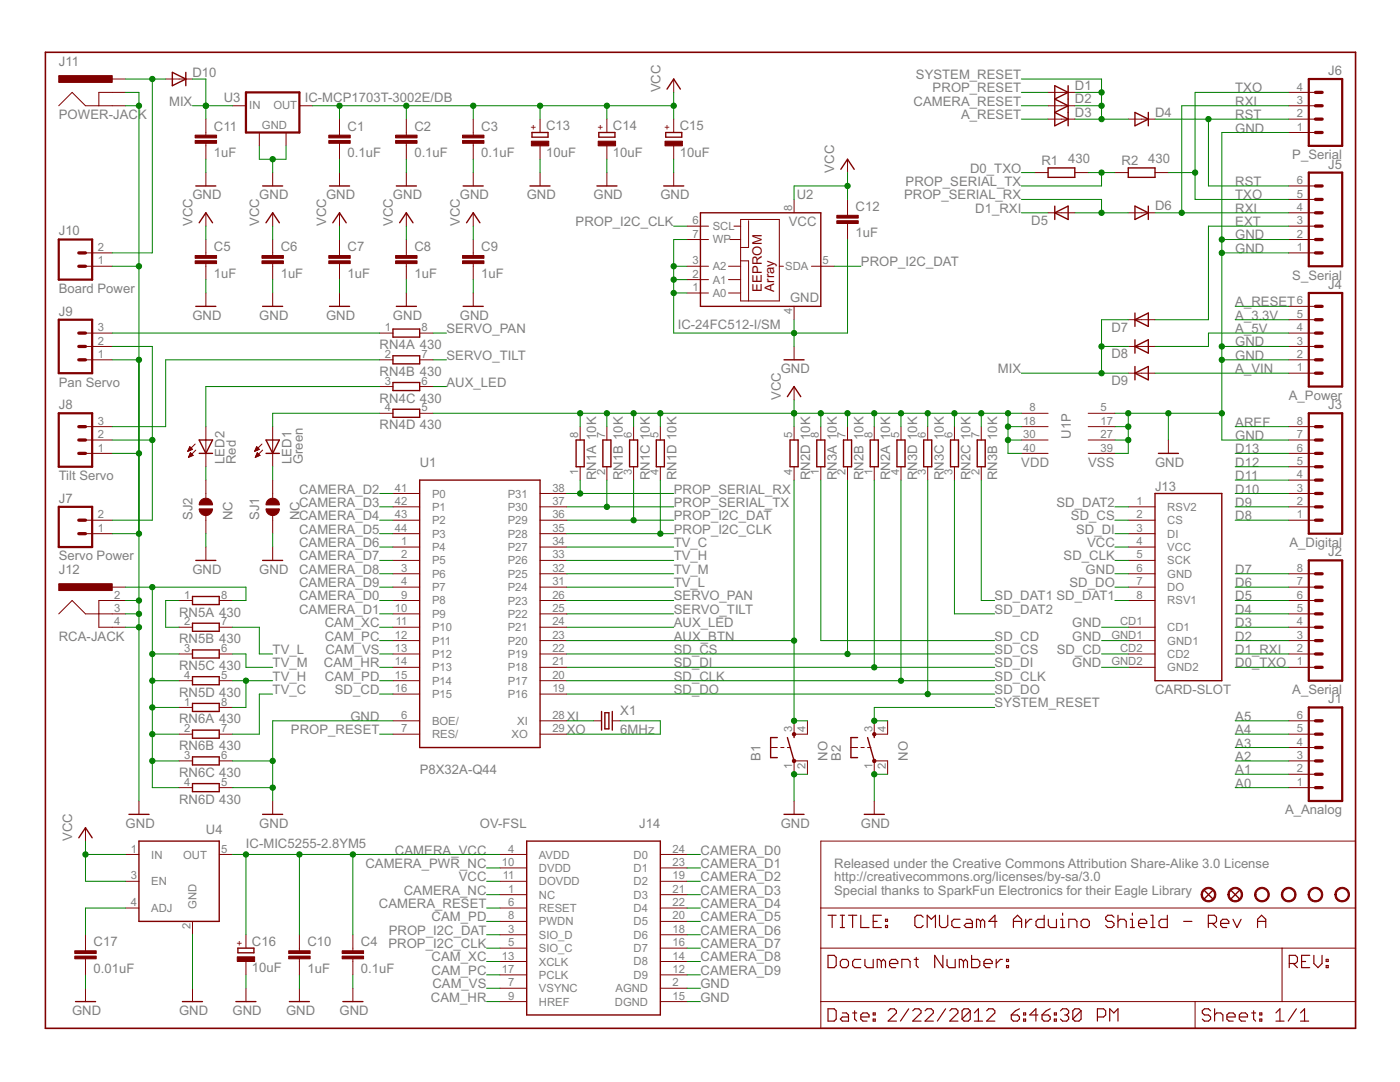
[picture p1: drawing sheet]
<svg xmlns="http://www.w3.org/2000/svg" width="279mm" height="216mm" viewBox="0 0 279 216" stroke-linecap="round" stroke-linejoin="round" font-family="sans-serif">
<defs><g id="words">
<g font-size="2.9" fill="#808080">
<text x="11.7" y="13.1">J11</text>
<text x="38.4" y="15.3">D10</text>
<text x="182.8" y="15.8">SYSTEM_RESET</text>
<text x="214.5" y="17.9">D1</text>
<text x="265.1" y="15">J6</text>
<text x="11.7" y="23.8">POWER-JACK</text>
<text x="33.8" y="21.1">MIX</text>
<text x="44.6" y="20.3">U3</text>
<text x="60.8" y="20.3">IC-MCP1703T-3002E/DB</text>
<text x="131.8" y="18.4" transform="rotate(-90 131.8 18.4)">VCC</text>
<text x="182.3" y="21.1">CAMERA_RESET</text>
<text x="186.1" y="18.4">PROP_RESET</text>
<text x="191.8" y="23.8">A_RESET</text>
<text x="214.5" y="23.3">D3</text>
<text x="214.5" y="20.6">D2</text>
<text x="230.5" y="23.3">D4</text>
<text x="246.5" y="21.1">RXI</text>
<text x="246.5" y="23.8">RST</text>
<text x="246.5" y="18.4">TXO</text>
<text x="42.7" y="26">C11</text>
<text x="69.4" y="26">C1</text>
<text x="82.7" y="26">C2</text>
<text x="96" y="26">C3</text>
<text x="109" y="25.9">C13</text>
<text x="122.3" y="25.9">C14</text>
<text x="135.7" y="25.9">C15</text>
<text x="246.5" y="26.4">GND</text>
<text x="42.7" y="31.4">1uF</text>
<text x="69.4" y="31.4">0.1uF</text>
<text x="82.7" y="31.4">0.1uF</text>
<text x="96" y="31.4">0.1uF</text>
<text x="109" y="31.3">10uF</text>
<text x="122.3" y="31.3">10uF</text>
<text x="135.7" y="31.3">10uF</text>
<text x="166.5" y="34.4" transform="rotate(-90 166.5 34.4)">VCC</text>
<text x="193.6" y="34.4">D0_TXO</text>
<text x="207.8" y="32.9">R1</text>
<text x="213.2" y="32.6">430</text>
<text x="223.8" y="32.9">R2</text>
<text x="229.2" y="32.6">430</text>
<text x="257.9" y="31.8">P_Serial</text>
<text x="265.1" y="33.6">J5</text>
<text x="38.4" y="39.8">GND</text>
<text x="51.7" y="39.8">GND</text>
<text x="65.1" y="39.8">GND</text>
<text x="78.4" y="39.8">GND</text>
<text x="91.8" y="39.8">GND</text>
<text x="105.1" y="39.8">GND</text>
<text x="118.4" y="39.8">GND</text>
<text x="131.8" y="39.8">GND</text>
<text x="159" y="39.8">U2</text>
<text x="180.4" y="39.8">PROP_SERIAL_RX</text>
<text x="180.7" y="37.1">PROP_SERIAL_TX</text>
<text x="230.5" y="41.9">D6</text>
<text x="246.5" y="37.1">RST</text>
<text x="246.5" y="39.8">TXO</text>
<text x="11.7" y="47">J10</text>
<text x="38.4" y="45.1" transform="rotate(-90 38.4 45.1)">VCC</text>
<text x="51.7" y="45.1" transform="rotate(-90 51.7 45.1)">VCC</text>
<text x="65.1" y="45.1" transform="rotate(-90 65.1 45.1)">VCC</text>
<text x="78.4" y="45.1" transform="rotate(-90 78.4 45.1)">VCC</text>
<text x="91.8" y="45.1" transform="rotate(-90 91.8 45.1)">VCC</text>
<text x="114.9" y="45.1">PROP_I2C_CLK</text>
<text x="157.4" y="45.1">VCC</text>
<text x="170.7" y="47.4">1uF</text>
<text x="170.7" y="42.1">C12</text>
<text x="194.6" y="42.5">D1_RXI</text>
<text x="205.8" y="44.8">D5</text>
<text x="246.5" y="47.8">GND</text>
<text x="246.5" y="42.5">RXI</text>
<text x="246.5" y="45.1">EXT</text>
<text x="42.7" y="50.1">C5</text>
<text x="56" y="50.1">C6</text>
<text x="69.4" y="50.1">C7</text>
<text x="82.7" y="50.1">C8</text>
<text x="96" y="50.1">C9</text>
<text x="171.8" y="53.1">PROP_I2C_DAT</text>
<text x="246.5" y="50.5">GND</text>
<text x="11.7" y="58.5">Board Power</text>
<text x="42.7" y="55.4">1uF</text>
<text x="56" y="55.4">1uF</text>
<text x="69.4" y="55.4">1uF</text>
<text x="82.7" y="55.4">1uF</text>
<text x="96" y="55.4">1uF</text>
<text x="257.9" y="55.8">S_Serial</text>
<text x="265.1" y="57.7">J4</text>
<text x="11.7" y="63">J9</text>
<text x="38.4" y="63.8">GND</text>
<text x="51.7" y="63.8">GND</text>
<text x="65.1" y="63.8">GND</text>
<text x="78.4" y="63.8">GND</text>
<text x="91.8" y="63.8">GND</text>
<text x="135.3" y="65.7">IC-24FC512-I/SM</text>
<text x="157.7" y="60.3">GND</text>
<text x="246.5" y="63.8">A_3.3V</text>
<text x="246.5" y="61.1">A_RESET</text>
<text x="75.8" y="69.7">RN4A 430</text>
<text x="89.1" y="71.8">SERVO_TILT</text>
<text x="89.1" y="66.5">SERVO_PAN</text>
<text x="221.8" y="66.2">D7</text>
<text x="221.8" y="71.5">D8</text>
<text x="246.5" y="69.1">GND</text>
<text x="246.5" y="71.8">GND</text>
<text x="246.5" y="66.5">A_5V</text>
<text x="11.7" y="77.1">Pan Servo</text>
<text x="75.8" y="75">RN4B 430</text>
<text x="89.1" y="77.1">AUX_LED</text>
<text x="155.8" y="74.5">GND</text>
<text x="199.2" y="74.5">MIX</text>
<text x="221.8" y="76.8">D9</text>
<text x="246.5" y="74.5">A_VIN</text>
<text x="11.7" y="81.7">J8</text>
<text x="75.8" y="80.3">RN4C 430</text>
<text x="155.8" y="79.8" transform="rotate(-90 155.8 79.8)">VCC</text>
<text x="257.2" y="79.8">A_Power</text>
<text x="265.1" y="81.7">J3</text>
<text x="75.8" y="85.7">RN4D 430</text>
<text x="213.7" y="87.6" transform="rotate(-90 213.7 87.6)">U1P</text>
<text x="246.5" y="87.8">GND</text>
<text x="246.5" y="85.1">AREF</text>
<text x="11.7" y="95.8">Tilt Servo</text>
<text x="44.8" y="92.6" transform="rotate(-90 44.8 92.6)">LED2</text>
<text x="47.1" y="92.6" transform="rotate(-90 47.1 92.6)">Red</text>
<text x="58.2" y="92.6" transform="rotate(-90 58.2 92.6)">LED1</text>
<text x="60.4" y="92.6" transform="rotate(-90 60.4 92.6)">Green</text>
<text x="83.8" y="93.1">U1</text>
<text x="119" y="95.8" transform="rotate(-90 119 95.8)">RN1A 10K</text>
<text x="124.3" y="95.8" transform="rotate(-90 124.3 95.8)">RN1B 10K</text>
<text x="129.7" y="95.8" transform="rotate(-90 129.7 95.8)">RN1C 10K</text>
<text x="135" y="95.8" transform="rotate(-90 135 95.8)">RN1D 10K</text>
<text x="161.7" y="95.8" transform="rotate(-90 161.7 95.8)">RN2D 10K</text>
<text x="167" y="95.8" transform="rotate(-90 167 95.8)">RN3A 10K</text>
<text x="172.3" y="95.8" transform="rotate(-90 172.3 95.8)">RN2B 10K</text>
<text x="177.7" y="95.8" transform="rotate(-90 177.7 95.8)">RN2A 10K</text>
<text x="183" y="95.8" transform="rotate(-90 183 95.8)">RN3D 10K</text>
<text x="188.4" y="95.8" transform="rotate(-90 188.4 95.8)">RN3C 10K</text>
<text x="193.7" y="95.8" transform="rotate(-90 193.7 95.8)">RN2C 10K</text>
<text x="199" y="95.8" transform="rotate(-90 199 95.8)">RN3B 10K</text>
<text x="203.8" y="93.1">VDD</text>
<text x="217.2" y="93.1">VSS</text>
<text x="230.5" y="93.1">GND</text>
<text x="246.5" y="95.8">D11</text>
<text x="246.5" y="93.1">D12</text>
<text x="246.5" y="90.5">D13</text>
<text x="11.7" y="100.3">J7</text>
<text x="59.7" y="98.5">CAMERA_D2</text>
<text x="59.7" y="101.1">CAMERA_D3</text>
<text x="134.5" y="98.5">PROP_SERIAL_RX</text>
<text x="134.5" y="101.1">PROP_SERIAL_TX</text>
<text x="210.8" y="101.1">SD_DAT2</text>
<text x="230.5" y="97.9">J13</text>
<text x="246.5" y="98.5">D10</text>
<text x="246.5" y="101.1">D9</text>
<text x="38.4" y="103.8" transform="rotate(-90 38.4 103.8)">SJ2</text>
<text x="46.4" y="103.8" transform="rotate(-90 46.4 103.8)">NC</text>
<text x="51.7" y="103.8" transform="rotate(-90 51.7 103.8)">SJ1</text>
<text x="59.7" y="103.8">CAMERA_D4</text>
<text x="59.7" y="106.5">CAMERA_D5</text>
<text x="59.8" y="103.8" transform="rotate(-90 59.8 103.8)">NC</text>
<text x="134.5" y="103.8">PROP_I2C_DAT</text>
<text x="134.5" y="106.5">PROP_I2C_CLK</text>
<text x="213.7" y="103.8">SD_CS</text>
<text x="214.8" y="106.5">SD_DI</text>
<text x="246.5" y="103.8">D8</text>
<text x="11.7" y="111.8">Servo Power</text>
<text x="59.7" y="109.1">CAMERA_D6</text>
<text x="59.7" y="111.8">CAMERA_D7</text>
<text x="134.5" y="111.8">TV_H</text>
<text x="134.5" y="109.1">TV_C</text>
<text x="212.3" y="111.8">SD_CLK</text>
<text x="216.9" y="109.1">VCC</text>
<text x="257.3" y="109.1">A_Digital</text>
<text x="265.1" y="111">J2</text>
<text x="11.7" y="114.5">J12</text>
<text x="38.4" y="114.5">GND</text>
<text x="51.7" y="114.5">GND</text>
<text x="59.7" y="114.5">CAMERA_D8</text>
<text x="59.7" y="117.2">CAMERA_D9</text>
<text x="59.7" y="119.8">CAMERA_D0</text>
<text x="134.5" y="117.2">TV_L</text>
<text x="134.5" y="114.5">TV_M</text>
<text x="134.5" y="119.8">SERVO_PAN</text>
<text x="198.5" y="119.8">SD_DAT1 SD_DAT1</text>
<text x="213.4" y="117.2">SD_DO</text>
<text x="216.7" y="114.5">GND</text>
<text x="246.5" y="114.5">D7</text>
<text x="246.5" y="117.2">D6</text>
<text x="246.5" y="119.8">D5</text>
<text x="35.7" y="123">RN5A 430</text>
<text x="59.7" y="122.5">CAMERA_D1</text>
<text x="64.8" y="125.2">CAM_XC</text>
<text x="134.5" y="125.2">AUX_LED</text>
<text x="134.5" y="122.5">SERVO_TILT</text>
<text x="198.5" y="122.5">SD_DAT2</text>
<text x="214" y="125.2">GND</text>
<text x="246.5" y="122.5">D4</text>
<text x="246.5" y="125.2">D3</text>
<text x="11.7" y="127.8">RCA-JACK</text>
<text x="35.7" y="128.4">RN5B 430</text>
<text x="54.4" y="130.5">TV_L</text>
<text x="64.8" y="127.8">CAM_PC</text>
<text x="64.9" y="130.5">CAM_VS</text>
<text x="134.5" y="130.5">SD_CS</text>
<text x="134.5" y="127.8">AUX_BTN</text>
<text x="198.5" y="130.5">SD_CS</text>
<text x="198.5" y="127.8">SD_CD</text>
<text x="210.9" y="130.5">SD_CD</text>
<text x="214" y="127.8">GND</text>
<text x="246.5" y="130.5">D1_RXI</text>
<text x="246.5" y="127.8">D2</text>
<text x="35.7" y="133.7">RN5C 430</text>
<text x="54.4" y="135.8">TV_H</text>
<text x="54.4" y="133.2">TV_M</text>
<text x="64.6" y="133.2">CAM_HR</text>
<text x="64.8" y="135.8">CAM_PD</text>
<text x="134.5" y="133.2">SD_DI</text>
<text x="134.5" y="135.8">SD_CLK</text>
<text x="198.5" y="133.2">SD_DI</text>
<text x="198.5" y="135.8">SD_CLK</text>
<text x="214" y="133.2">GND</text>
<text x="246.5" y="133.2">D0_TXO</text>
<text x="35.7" y="139">RN5D 430</text>
<text x="54.4" y="138.5">TV_C</text>
<text x="66.8" y="138.5">SD_CD</text>
<text x="69.9" y="143.8">GND</text>
<text x="113.1" y="143.8">XI</text>
<text x="123.8" y="142.8">X1</text>
<text x="134.5" y="138.5">SD_DO</text>
<text x="198.5" y="138.5">SD_DO</text>
<text x="198.5" y="141.2">SYSTEM_RESET</text>
<text x="230.5" y="138.5">CARD-SLOT</text>
<text x="246.5" y="143.8">A5</text>
<text x="257.9" y="138.5">A_Serial</text>
<text x="265.1" y="140.4">J1</text>
<text x="35.7" y="144.4">RN6A 430</text>
<text x="35.7" y="149.7">RN6B 430</text>
<text x="58.1" y="146.5">PROP_RESET</text>
<text x="113.1" y="146.5">XO</text>
<text x="123.8" y="146.5">6MHz</text>
<text x="246.5" y="146.5">A4</text>
<text x="246.5" y="149.2">A3</text>
<text x="35.7" y="155">RN6C 430</text>
<text x="83.8" y="154.5">P8X32A-Q44</text>
<text x="151.8" y="151.8" transform="rotate(-90 151.8 151.8)">B1</text>
<text x="165.1" y="151.8" transform="rotate(-90 165.1 151.8)">NO</text>
<text x="167.8" y="151.8" transform="rotate(-90 167.8 151.8)">B2</text>
<text x="181.1" y="151.8" transform="rotate(-90 181.1 151.8)">NO</text>
<text x="246.5" y="151.8">A2</text>
<text x="246.5" y="154.5">A1</text>
<text x="35.7" y="160.4">RN6D 430</text>
<text x="246.5" y="157.2">A0</text>
<text x="14.4" y="167.8" transform="rotate(-90 14.4 167.8)">VCC</text>
<text x="25.1" y="165.2">GND</text>
<text x="41.1" y="166.5">U4</text>
<text x="51.7" y="165.2">GND</text>
<text x="95.8" y="165.2">OV-FSL</text>
<text x="127.6" y="165.2">J14</text>
<text x="155.8" y="165.2">GND</text>
<text x="171.8" y="165.2">GND</text>
<text x="256.5" y="162.5">A_Analog</text>
<text x="49.1" y="169.2">IC-MIC5255-2.8YM5</text>
<text x="72.9" y="173.2">CAMERA_PWR_NC</text>
<text x="78.8" y="170.5">CAMERA_VCC</text>
<text x="139.8" y="170.5">CAMERA_D0</text>
<text x="139.8" y="173.2">CAMERA_D1</text>
<text x="166.5" y="173.2">Released under the Creative Commons Attribution Share-Alike 3.0 License</text>
<text x="80.6" y="178.5">CAMERA_NC</text>
<text x="91.5" y="175.8">VCC</text>
<text x="139.8" y="175.8">CAMERA_D2</text>
<text x="139.8" y="178.5">CAMERA_D3</text>
<text x="166.5" y="175.8">http://creativecommons.org/licenses/by-sa/3.0</text>
<text x="166.5" y="178.5">Special thanks to SparkFun Electronics for their Eagle Library</text>
<text x="75.6" y="181.2">CAMERA_RESET</text>
<text x="86.1" y="183.8">CAM_PD</text>
<text x="139.8" y="181.2">CAMERA_D4</text>
<text x="139.8" y="183.8">CAMERA_D5</text>
<text x="18.7" y="188.8">C17</text>
<text x="50.3" y="188.7">C16</text>
<text x="61.4" y="188.8">C10</text>
<text x="72" y="188.8">C4</text>
<text x="77.5" y="189.2">PROP_I2C_CLK</text>
<text x="77.6" y="186.5">PROP_I2C_DAT</text>
<text x="86.1" y="191.9">CAM_XC</text>
<text x="139.8" y="186.5">CAMERA_D6</text>
<text x="139.8" y="189.2">CAMERA_D7</text>
<text x="139.8" y="191.9">CAMERA_D8</text>
<text x="18.7" y="194.1">0.01uF</text>
<text x="50.3" y="194">10uF</text>
<text x="61.4" y="194.1">1uF</text>
<text x="72" y="194.1">0.1uF</text>
<text x="86.1" y="194.5">CAM_PC</text>
<text x="86.3" y="197.2">CAM_VS</text>
<text x="139.8" y="197.2">GND</text>
<text x="139.8" y="194.5">CAMERA_D9</text>
<text x="14.4" y="202.5">GND</text>
<text x="35.7" y="202.5">GND</text>
<text x="46.4" y="202.5">GND</text>
<text x="57.1" y="202.5">GND</text>
<text x="67.8" y="202.5">GND</text>
<text x="86" y="199.9">CAM_HR</text>
<text x="139.8" y="199.9">GND</text>
</g>
<g font-size="2.9" fill="#800000">
<text x="152.1" y="58.2" transform="rotate(-90 152.1 58.2)">EEPROM</text>
<text x="154.5" y="58.2" transform="rotate(-90 154.5 58.2)">Array</text>
</g>
<g font-size="2.5" fill="#808080">
<text x="49.7" y="21.8">IN</text>
<text x="54.5" y="21.8">OUT</text>
<text x="258.8" y="23.4">2</text>
<text x="258.8" y="20.7">3</text>
<text x="258.8" y="18.1">4</text>
<text x="52.3" y="25.6">GND</text>
<text x="258.8" y="26.1">1</text>
<text x="258.8" y="39.4">5</text>
<text x="258.8" y="36.7">6</text>
<text x="138.2" y="44.7">6</text>
<text x="138.2" y="47.4">7</text>
<text x="142.2" y="45.9">SCL</text>
<text x="158.1" y="42.1" transform="rotate(-90 158.1 42.1)">8</text>
<text x="258.8" y="47.4">2</text>
<text x="258.8" y="44.7">3</text>
<text x="258.8" y="42.1">4</text>
<text x="19.5" y="52.7">1</text>
<text x="19.5" y="50.1">2</text>
<text x="138.2" y="52.7">3</text>
<text x="142.2" y="53.9">A2</text>
<text x="142.2" y="48.6">WP</text>
<text x="156.7" y="53.9">SDA</text>
<text x="164.2" y="52.7">5</text>
<text x="258.8" y="50.1">1</text>
<text x="138.2" y="58.1">1</text>
<text x="138.2" y="55.4">2</text>
<text x="142.2" y="59.3">A0</text>
<text x="142.2" y="56.6">A1</text>
<text x="158.1" y="62.7" transform="rotate(-90 158.1 62.7)">4</text>
<text x="258.8" y="63.4">5</text>
<text x="258.8" y="60.8">6</text>
<text x="19.5" y="71.4">1</text>
<text x="19.5" y="68.8">2</text>
<text x="19.5" y="66.1">3</text>
<text x="76.8" y="66.1">1</text>
<text x="76.8" y="71.4">2</text>
<text x="84.1" y="66.1">8</text>
<text x="84.1" y="71.4">7</text>
<text x="258.8" y="71.4">2</text>
<text x="258.8" y="68.8">3</text>
<text x="258.8" y="66.1">4</text>
<text x="76.8" y="76.8">3</text>
<text x="84.1" y="76.8">6</text>
<text x="258.8" y="74.1">1</text>
<text x="76.8" y="82.1">4</text>
<text x="84.1" y="82.1">5</text>
<text x="205.5" y="82.1">8</text>
<text x="219.6" y="82.1">5</text>
<text x="19.5" y="87.4">2</text>
<text x="19.5" y="84.8">3</text>
<text x="115.4" y="87.4" transform="rotate(-90 115.4 87.4)">8</text>
<text x="120.7" y="87.4" transform="rotate(-90 120.7 87.4)">7</text>
<text x="126.1" y="87.4" transform="rotate(-90 126.1 87.4)">6</text>
<text x="131.4" y="87.4" transform="rotate(-90 131.4 87.4)">5</text>
<text x="158.1" y="87.4" transform="rotate(-90 158.1 87.4)">5</text>
<text x="163.4" y="87.4" transform="rotate(-90 163.4 87.4)">8</text>
<text x="168.8" y="87.4" transform="rotate(-90 168.8 87.4)">7</text>
<text x="174.1" y="87.4" transform="rotate(-90 174.1 87.4)">8</text>
<text x="179.4" y="87.4" transform="rotate(-90 179.4 87.4)">5</text>
<text x="184.8" y="87.4" transform="rotate(-90 184.8 87.4)">6</text>
<text x="190.1" y="87.4" transform="rotate(-90 190.1 87.4)">6</text>
<text x="195.4" y="87.4" transform="rotate(-90 195.4 87.4)">7</text>
<text x="204.2" y="84.8">18</text>
<text x="204.2" y="87.4">30</text>
<text x="219.6" y="84.8">17</text>
<text x="219.6" y="87.4">27</text>
<text x="258.8" y="87.4">7</text>
<text x="258.8" y="84.8">8</text>
<text x="19.5" y="90.1">1</text>
<text x="115.4" y="94.8" transform="rotate(-90 115.4 94.8)">1</text>
<text x="120.7" y="94.8" transform="rotate(-90 120.7 94.8)">2</text>
<text x="126.1" y="94.8" transform="rotate(-90 126.1 94.8)">3</text>
<text x="131.4" y="94.8" transform="rotate(-90 131.4 94.8)">4</text>
<text x="158.1" y="94.8" transform="rotate(-90 158.1 94.8)">4</text>
<text x="163.4" y="94.8" transform="rotate(-90 163.4 94.8)">1</text>
<text x="168.8" y="94.8" transform="rotate(-90 168.8 94.8)">2</text>
<text x="174.1" y="94.8" transform="rotate(-90 174.1 94.8)">1</text>
<text x="179.4" y="94.8" transform="rotate(-90 179.4 94.8)">4</text>
<text x="184.8" y="94.8" transform="rotate(-90 184.8 94.8)">3</text>
<text x="190.1" y="94.8" transform="rotate(-90 190.1 94.8)">3</text>
<text x="195.4" y="94.8" transform="rotate(-90 195.4 94.8)">2</text>
<text x="204.2" y="90.1">40</text>
<text x="219.6" y="90.1">39</text>
<text x="258.8" y="95.4">4</text>
<text x="258.8" y="92.8">5</text>
<text x="258.8" y="90.1">6</text>
<text x="78.8" y="98.1">41</text>
<text x="78.8" y="100.8">42</text>
<text x="86.2" y="99.3">P0</text>
<text x="86.2" y="101.9">P1</text>
<text x="101.3" y="102">P30</text>
<text x="101.3" y="99.3">P31</text>
<text x="110.2" y="100.8">37</text>
<text x="110.2" y="98.1">38</text>
<text x="226.8" y="100.8">1</text>
<text x="233" y="101.9">RSV2</text>
<text x="258.8" y="100.8">2</text>
<text x="258.8" y="98.1">3</text>
<text x="19.5" y="106.1">1</text>
<text x="19.5" y="103.4">2</text>
<text x="78.8" y="103.4">43</text>
<text x="78.8" y="106.1">44</text>
<text x="86.2" y="104.6">P2</text>
<text x="86.2" y="107.3">P3</text>
<text x="101.3" y="107.3">P28</text>
<text x="101.3" y="104.6">P29</text>
<text x="110.2" y="106.1">35</text>
<text x="110.2" y="103.4">36</text>
<text x="226.8" y="103.4">2</text>
<text x="226.8" y="106.1">3</text>
<text x="233" y="104.6">CS</text>
<text x="233" y="107.3">DI</text>
<text x="258.8" y="103.4">1</text>
<text x="80.1" y="108.8">1</text>
<text x="80.1" y="111.4">2</text>
<text x="86.2" y="109.9">P4</text>
<text x="86.2" y="112.6">P5</text>
<text x="101.3" y="112.6">P26</text>
<text x="101.3" y="110">P27</text>
<text x="110.2" y="111.4">33</text>
<text x="110.2" y="108.8">34</text>
<text x="226.8" y="108.8">4</text>
<text x="226.8" y="111.4">5</text>
<text x="233" y="109.9">VCC</text>
<text x="233" y="112.6">SCK</text>
<text x="22.8" y="119.4">2</text>
<text x="36.8" y="119.4">1</text>
<text x="44.1" y="119.4">8</text>
<text x="80.1" y="114.1">3</text>
<text x="80.1" y="116.8">4</text>
<text x="80.1" y="119.4">9</text>
<text x="86.2" y="115.3">P6</text>
<text x="86.2" y="118">P7</text>
<text x="101.3" y="118">P24</text>
<text x="101.3" y="115.3">P25</text>
<text x="110.2" y="119.4">26</text>
<text x="110.2" y="116.8">31</text>
<text x="110.2" y="114.1">32</text>
<text x="226.8" y="114.1">6</text>
<text x="226.8" y="119.4">8</text>
<text x="226.8" y="116.8">7</text>
<text x="233" y="115.3">GND</text>
<text x="233" y="118">DO</text>
<text x="258.8" y="119.4">6</text>
<text x="258.8" y="116.8">7</text>
<text x="258.8" y="114.1">8</text>
<text x="22.8" y="122.1">3</text>
<text x="22.8" y="124.8">4</text>
<text x="36.8" y="124.8">2</text>
<text x="44.1" y="124.8">7</text>
<text x="78.8" y="122.1">10</text>
<text x="79" y="124.8">11</text>
<text x="86.2" y="120.6">P8</text>
<text x="86.2" y="123.3">P9</text>
<text x="86.2" y="126">P10</text>
<text x="101.3" y="126">P21</text>
<text x="101.3" y="123.3">P22</text>
<text x="101.3" y="120.6">P23</text>
<text x="110.2" y="124.8">24</text>
<text x="110.2" y="122.1">25</text>
<text x="223.5" y="124.8">CD1</text>
<text x="233" y="120.6">RSV1</text>
<text x="233" y="126">CD1</text>
<text x="258.8" y="124.8">4</text>
<text x="258.8" y="122.1">5</text>
<text x="36.8" y="130.1">3</text>
<text x="44.1" y="130.1">6</text>
<text x="78.8" y="127.4">12</text>
<text x="78.8" y="130.1">13</text>
<text x="86.2" y="128.6">P11</text>
<text x="86.2" y="131.3">P12</text>
<text x="101.3" y="131.3">P19</text>
<text x="101.3" y="128.6">P20</text>
<text x="110.2" y="130.1">22</text>
<text x="110.2" y="127.4">23</text>
<text x="221.8" y="127.4">GND1</text>
<text x="223.5" y="130.1">CD2</text>
<text x="233" y="131.3">CD2</text>
<text x="233" y="128.6">GND1</text>
<text x="258.8" y="130.1">2</text>
<text x="258.8" y="127.4">3</text>
<text x="36.8" y="135.5">4</text>
<text x="44.1" y="135.5">5</text>
<text x="78.8" y="132.8">14</text>
<text x="78.8" y="135.5">15</text>
<text x="86.2" y="134">P13</text>
<text x="86.2" y="136.6">P14</text>
<text x="101.3" y="136.6">P17</text>
<text x="101.3" y="134">P18</text>
<text x="110.2" y="135.5">20</text>
<text x="110.2" y="132.8">21</text>
<text x="221.8" y="132.8">GND2</text>
<text x="233" y="134">GND2</text>
<text x="258.8" y="132.8">1</text>
<text x="36.8" y="140.8">1</text>
<text x="44.1" y="140.8">8</text>
<text x="78.8" y="138.1">16</text>
<text x="80.1" y="143.5">6</text>
<text x="86.2" y="139.3">P15</text>
<text x="101.3" y="139.3">P16</text>
<text x="110.2" y="138.1">19</text>
<text x="110.2" y="143.5">28</text>
<text x="258.8" y="143.5">6</text>
<text x="36.8" y="146.1">2</text>
<text x="44.1" y="146.1">7</text>
<text x="80.1" y="146.1">7</text>
<text x="86.2" y="144.6">BOE/</text>
<text x="86.2" y="147.3">RES/</text>
<text x="102.1" y="147.3">XO</text>
<text x="103.2" y="144.6">XI</text>
<text x="110.2" y="146.1">29</text>
<text x="158.1" y="146.1" transform="rotate(-90 158.1 146.1)">3</text>
<text x="160.8" y="146.1" transform="rotate(-90 160.8 146.1)">4</text>
<text x="174.1" y="146.1" transform="rotate(-90 174.1 146.1)">3</text>
<text x="176.8" y="146.1" transform="rotate(-90 176.8 146.1)">4</text>
<text x="258.8" y="148.8">4</text>
<text x="258.8" y="146.1">5</text>
<text x="36.8" y="151.5">3</text>
<text x="44.1" y="151.5">6</text>
<text x="158.1" y="153.5" transform="rotate(-90 158.1 153.5)">1</text>
<text x="160.8" y="153.5" transform="rotate(-90 160.8 153.5)">2</text>
<text x="174.1" y="153.5" transform="rotate(-90 174.1 153.5)">1</text>
<text x="176.8" y="153.5" transform="rotate(-90 176.8 153.5)">2</text>
<text x="258.8" y="154.1">2</text>
<text x="258.8" y="151.5">3</text>
<text x="36.8" y="156.8">4</text>
<text x="44.1" y="156.8">5</text>
<text x="258.8" y="156.8">1</text>
<text x="26.1" y="170.1">1</text>
<text x="30.2" y="171.3">IN</text>
<text x="36.6" y="171.3">OUT</text>
<text x="44.1" y="170.1">5</text>
<text x="100.2" y="172.8">10</text>
<text x="101.4" y="170.1">4</text>
<text x="107.6" y="171.3">AVDD</text>
<text x="107.6" y="174">DVDD</text>
<text x="126.5" y="174">D1</text>
<text x="126.5" y="171.3">D0</text>
<text x="134.2" y="172.8">23</text>
<text x="134.2" y="170.1">24</text>
<text x="26.1" y="175.5">3</text>
<text x="30.2" y="176.6">EN</text>
<text x="100.3" y="175.5">11</text>
<text x="101.4" y="178.1">1</text>
<text x="107.6" y="176.7">DOVDD</text>
<text x="107.6" y="179.3">NC</text>
<text x="126.5" y="176.6">D2</text>
<text x="126.5" y="179.3">D3</text>
<text x="134.2" y="175.5">19</text>
<text x="134.2" y="178.1">21</text>
<text x="26.1" y="180.8">4</text>
<text x="30.2" y="182">ADJ</text>
<text x="38" y="185.5" transform="rotate(-90 38 185.5)">2</text>
<text x="39.2" y="181.4" transform="rotate(-90 39.2 181.4)">GND</text>
<text x="101.4" y="183.5">8</text>
<text x="101.4" y="180.8">6</text>
<text x="107.6" y="184.7">PWDN</text>
<text x="107.6" y="182">RESET</text>
<text x="126.5" y="182">D4</text>
<text x="126.5" y="184.6">D5</text>
<text x="134.2" y="180.8">22</text>
<text x="134.2" y="183.5">20</text>
<text x="100.2" y="191.5">13</text>
<text x="101.4" y="188.8">5</text>
<text x="101.4" y="186.1">3</text>
<text x="107.6" y="190">SIO_C</text>
<text x="107.6" y="187.3">SIO_D</text>
<text x="126.5" y="187.3">D6</text>
<text x="126.5" y="190">D7</text>
<text x="134.2" y="186.1">18</text>
<text x="134.2" y="188.8">16</text>
<text x="134.2" y="191.5">14</text>
<text x="100.2" y="194.1">17</text>
<text x="101.4" y="196.8">7</text>
<text x="107.6" y="195.3">PCLK</text>
<text x="107.6" y="198">VSYNC</text>
<text x="107.6" y="192.7">XCLK</text>
<text x="122.8" y="198">AGND</text>
<text x="126.5" y="192.7">D8</text>
<text x="126.5" y="195.3">D9</text>
<text x="134.2" y="196.8">2</text>
<text x="134.2" y="194.1">12</text>
<text x="101.4" y="199.5">9</text>
<text x="107.6" y="200.7">HREF</text>
<text x="122.7" y="200.7">DGND</text>
<text x="134.2" y="199.5">15</text>
</g>
<g font-size="2.1" fill="#800000">
<text x="107.2" y="26" transform="rotate(-90 107.2 26)">+</text>
<text x="120.5" y="26" transform="rotate(-90 120.5 26)">+</text>
<text x="133.8" y="26" transform="rotate(-90 133.8 26)">+</text>
<text x="48.5" y="188.8" transform="rotate(-90 48.5 188.8)">+</text>
</g>
</g></defs>
<g fill="#800000" stroke="#800000" stroke-width=".2">
<path d="M266.8 177.5a1.46 1.46 0 0 1 2.3 .2 1.46 1.46 0 0 1-.8 2.2 1.46 1.46 0 0 1-1.9-1.4h.3a1.2 1.2 0 0 1 1.6-1.1 1.2 1.2 0 0 1 .3 2 1.2 1.2 0 0 1-1.9-.6v-.3h-.3l.2-.7z" fill-rule="evenodd"/>
<path d="M261.4 177.5a1.47 1.47 0 0 1 2.4 .3 1.47 1.47 0 0 1-.9 2.1 1.47 1.47 0 0 1-1.9-1.4h.3a1.2 1.2 0 0 1 1.7-1.1 1.2 1.2 0 0 1 .3 2 1.2 1.2 0 0 1-1.9-.6l-.1-.3h-.3z" fill-rule="evenodd"/>
<path d="M256.1 177.5a1.47 1.47 0 0 1 2.3 .3 1.47 1.47 0 0 1-.8 2.1 1.47 1.47 0 0 1-1.9-1.4h.3a1.2 1.2 0 0 1 1.7-1.1 1.2 1.2 0 0 1 .3 2 1.2 1.2 0 0 1-2-.6v-.3h-.3z" fill-rule="evenodd"/>
<path d="M250.8 177.5a1.47 1.47 0 0 1 2.3 .3 1.47 1.47 0 0 1-.9 2.1 1.47 1.47 0 0 1-1.8-1.4h.3a1.21 1.21 0 0 1 1.7-1 1.21 1.21 0 0 1 .2 2 1.21 1.21 0 0 1-1.9-.7v-.3h-.3z" fill-rule="evenodd"/>
<path d="M40.1 99.8a1.34 1.34 0 0 1 1.5-.3 1.34 1.34 0 0 1 .8 1.3h-2.6v-.5z" fill-rule="evenodd"/>
<path d="M39.8 101.5h2.6a1.33 1.33 0 0 1-1.3 1.4 1.33 1.33 0 0 1-1.3-1.4z" fill-rule="evenodd"/>
<path d="M53.5 99.8a1.34 1.34 0 0 1 1.4-.3 1.34 1.34 0 0 1 .9 1.3h-2.7v-.5z" fill-rule="evenodd"/>
<path d="M53.1 101.5h2.7a1.33 1.33 0 0 1-1.4 1.4 1.33 1.33 0 0 1-1.3-1.4z" fill-rule="evenodd"/>
<path d="M245.4 177.5a1.47 1.47 0 0 1 2.4 .3 1.47 1.47 0 0 1-.9 2.1 1.47 1.47 0 0 1-1.9-1.4h.3a1.21 1.21 0 0 1 1.8-1 1.21 1.21 0 0 1 .2 2 1.21 1.21 0 0 1-2-.7v-.3h-.3z" fill-rule="evenodd"/>
<path d="M240.1 177.5a1.47 1.47 0 0 1 2.3 .2 1.47 1.47 0 0 1-.8 2.2 1.47 1.47 0 0 1-1.9-1.4h.3a1.2 1.2 0 0 1 1.7-1 1.2 1.2 0 0 1 .2 2 1.2 1.2 0 0 1-1.9-.7v-.3h-.3z" fill-rule="evenodd"/>
<circle cx="158.5" cy="151.8" r=".35"/>
<circle cx="158.5" cy="146.5" r=".35"/>
<circle cx="174.5" cy="151.8" r=".35"/>
<circle cx="174.5" cy="146.5" r=".35"/>
</g>
<path d="M49.1 18.4h10.7v8h-10.7zM261.2 15.8h6.7v13.3h-6.7zM261.2 34.4h6.7v18.7h-6.7zM11.7 47.8h6.7v8h-6.7zM261.2 58.5h6.7v18.6h-6.7zM11.7 63.8h6.7v10.7h-6.7zM11.7 82.5h6.7v10.6h-6.7zM261.2 82.5h6.7v24h-6.7zM11.7 101.1h6.7v8.1h-6.7zM261.2 111.8h6.7v24h-6.7zM261.2 141.2h6.7v18.6h-6.7z" fill="none" stroke="#800000" stroke-width=".44"/>
<g fill="none" stroke="#800000" stroke-width=".66">
<path d="M262.5 18.4h1.4M262.5 39.8h1.4M262.5 37.1h1.4M262.5 21.1h1.4M262.5 23.8h1.4M262.5 26.4h1.4M15.7 50.5h1.4M15.7 53.1h1.4M262.5 50.5h1.4M262.5 45.1h1.4M262.5 47.8h1.4M262.5 42.5h1.4"/>
<path d="M15.7 66.5h1.4M15.7 69.1h1.4M15.7 71.8h1.4M262.5 66.5h1.4M262.5 69.1h1.4M262.5 71.8h1.4M262.5 74.5h1.4M262.5 63.8h1.4M262.5 61.1h1.4M15.7 90.5h1.4M15.7 87.8h1.4M15.7 85.1h1.4"/>
<path d="M262.5 98.5h1.4M262.5 93.1h1.4M262.5 95.8h1.4M262.5 90.5h1.4M262.5 87.8h1.4M262.5 85.1h1.4M15.7 103.8h1.4M15.7 106.5h1.4M262.5 119.8h1.4M262.5 117.2h1.4M262.5 114.5h1.4M262.5 101.1h1.4"/>
<path d="M262.5 103.8h1.4M262.5 127.8h1.4M262.5 130.5h1.4M262.5 133.2h1.4M262.5 122.5h1.4M262.5 125.2h1.4M262.5 151.8h1.4M262.5 154.5h1.4M262.5 157.2h1.4M262.5 146.5h1.4M262.5 149.2h1.4M262.5 143.8h1.4"/>
</g>
<g fill="none" stroke="#800000" stroke-width=".2">
<path d="M22.4 15.8h2.7M25.1 18.4h-5.4v2.7M33.1 15.8h5.3M134.5 15.8v2.6M209.2 18.4h5.3M257.2 18.4h5.3M11.7 21.1l2.7-2.7 2.7 2.7h8M41.1 23.8v3.2M41.1 28.6v3.2M41.1 34.4v2.7M46.4 21.1h2.7M51.8 26.4v2.7"/>
<path d="M54.4 34.4v2.7M57.1 26.4v2.7M59.8 21.1h2.6M67.8 23.8v3.2M67.8 28.6v3.2M67.8 34.4v2.7M81.1 23.8v3.2M81.1 28.6v3.2M81.1 34.4v2.7M94.4 23.8v3.2M94.4 28.6v3.2M94.4 34.4v2.7"/>
<path d="M107.8 23.8v2.6M107.8 29.1v2.7M107.8 34.4v2.7M121.1 23.8v2.6M121.1 29.1v2.7M121.1 34.4v2.7M134.5 23.8v2.6M134.5 29.1v2.7M134.5 34.4v2.7M158.5 39.8v2.7M169.1 31.8v2.6M169.1 39.8v3.2"/>
<path d="M206.5 34.4h2.7M209.2 23.8h5.3M209.2 21.1h5.3M214.5 34.4h2.7M222.5 34.4h2.7M225.2 23.8h5.3M230.5 34.4h2.7M257.2 23.8h5.3M257.2 21.1h5.3M257.2 39.8h5.3M257.2 37.1h5.3M257.2 26.4h5.3"/>
<path d="M17.1 53.1h5.3M17.1 50.5h5.3M41.1 42.5v2.6M41.1 47.8v3.2M41.1 52.6v3.2M41.1 58.5v2.6M54.4 42.5v2.6M54.4 47.8v3.2M54.4 52.6v3.2M54.4 58.5v2.6M67.8 42.5v2.6M67.8 47.8v3.2"/>
<path d="M67.8 52.6v3.2M67.8 58.5v2.6M81.1 42.5v2.6M81.1 47.8v3.2M81.1 52.6v3.2M81.1 58.5v2.6M94.4 42.5v2.6M94.4 47.8v3.2M94.4 52.6v3.2M94.4 58.5v2.6M137.1 53.1h4.3M137.1 47.8h4.3"/>
<path d="M137.1 45.1h4.3M137.1 55.8h4.3M137.1 58.5h4.3M145.4 53.1h2.4M145.4 55.8h2.4M145.4 58.5h2.4M145.7 47.8h2.1M146.5 45.1h1.3M147.8 43.8h7.7v16.2h-7.7zM147.8 52h1.6v8M149.4 44v5.4h-1.6M155.5 53.1h.8"/>
<path d="M161.9 53.1h4.6M169.1 44.6v3.2M209.2 42.5h5.3M225.2 42.5h5.3M257.2 50.5h5.3M257.2 42.5h5.3M257.2 47.8h5.3M257.2 45.1h5.3M17.1 66.5h5.3M17.1 71.8h5.3M17.1 69.1h5.3M75.8 66.5h2.6"/>
<path d="M75.8 71.8h2.6M75.8 77.1h2.6M83.8 66.5h2.6M83.8 71.8h2.6M83.8 77.1h2.6M158.5 61.1v2.7M158.5 69.1v2.7M158.5 77.1v2.7M225.2 69.1h5.3M225.2 63.8h5.3M225.2 74.5h5.3M257.2 66.5h5.3"/>
<path d="M257.2 71.8h5.3M257.2 69.1h5.3M257.2 63.8h5.3M257.2 74.5h5.3M257.2 61.1h5.3M17.1 90.5h5.3M17.1 87.8h5.3M17.1 85.1h5.3M37.5 90h.2M37.6 89.8h.5M37.6 91.2h.1M37.6 89.7h.8"/>
<path d="M37.7 91.1h.3M37.7 89.6h.6M37.7 89.5h.5M37.7 91h.6M37.8 90.8h.7M37.8 89.3h.3M37.8 89.2h.1M37.8 90.7h.6M37.9 89.1l.5 .6-.9 .4zM37.9 90.6h.4M38 90.5h.1M38 90.3h.1"/>
<path d="M38 90.3l-.4 1M38 90.3l.5 .6-.9 .4M38.9 88.6l-1.4 1.5M39.1 89.8l-1.5 1.5M41.1 85.1v8M41.1 95.8v3.6M50.9 90h.2M50.9 89.8h.5M51 89.7h.7M51 91.2h.1M51 91.1h.3M51 89.6h.6"/>
<path d="M51.1 89.5h.4M51.1 91h.5M51.1 90.8h.8M51.1 89.3h.3M51.2 90.7h.5M51.2 89.2h.1M51.2 89.1l.6 .6-1 .4zM51.2 90.6h.4M51.3 90.5h.2M51.4 90.3l-.5 1M51.4 90.3l.5 .6-1 .4M51.4 90.3h.1"/>
<path d="M52.3 88.6l-1.5 1.5M52.4 89.8l-1.5 1.5M54.4 85.1v8M54.4 95.8v3.6M75.8 82.5h2.6M78.4 98.5h5.4M83.8 82.5h2.6M107.8 98.5h5.3M115.8 85.1v2.7M115.8 93.1v2.7M121.1 85.1v2.7M121.1 93.1v2.7"/>
<path d="M126.4 85.1v2.7M126.4 93.1v2.7M131.8 85.1v2.7M131.8 93.1v2.7M158.5 85.1v2.7M158.5 93.1v2.7M163.8 85.1v2.7M163.8 93.1v2.7M169.1 85.1v2.7M169.1 93.1v2.7M174.5 85.1v2.7M174.5 93.1v2.7"/>
<path d="M179.8 85.1v2.7M179.8 93.1v2.7M185.1 85.1v2.7M185.1 93.1v2.7M190.5 85.1v2.7M190.5 93.1v2.7M195.8 85.1v2.7M195.8 93.1v2.7M203.8 90.5h5.4M203.8 87.8h5.4M203.8 85.1h5.4M203.8 82.5h5.4"/>
<path d="M217.2 90.5h5.3M217.2 87.8h5.3M217.2 85.1h5.3M217.2 82.5h5.3M233.2 87.8v2.7M257.2 98.5h5.3M257.2 95.8h5.3M257.2 93.1h5.3M257.2 90.5h5.3M257.2 87.8h5.3M257.2 85.1h5.3M17.1 103.8h5.3"/>
<path d="M17.1 106.5h5.3M22.4 117.2h2.7M25.1 119.8h-5.4v5.4h5.4M35.8 119.8h2.6M41.1 102.9v3.6M41.1 109.2v2.6M43.8 119.8h2.6M54.4 102.9v3.6M54.4 109.2v2.6M78.4 119.8h5.4M78.4 117.2h5.4M78.4 114.5h5.4"/>
<path d="M78.4 103.8h5.4M78.4 101.1h5.4M78.4 106.5h5.4M78.4 109.2h5.4M78.4 111.8h5.4M107.8 119.8h5.3M107.8 117.2h5.3M107.8 114.5h5.3M107.8 103.8h5.3M107.8 101.1h5.3M107.8 106.5h5.3M107.8 109.2h5.3"/>
<path d="M107.8 111.8h5.3M225.2 119.8h5.3M225.2 117.2h5.3M225.2 114.5h5.3M225.2 103.8h5.3M225.2 101.1h5.3M225.2 106.5h5.3M225.2 109.2h5.3M225.2 111.8h5.3M257.2 119.8h5.3M257.2 117.2h5.3M257.2 114.5h5.3"/>
<path d="M257.2 103.8h5.3M257.2 101.1h5.3M11.7 122.5l2.7-2.7 2.7 2.7h8M35.8 130.5h2.6M35.8 125.2h2.6M35.8 135.8h2.6M43.8 130.5h2.6M43.8 125.2h2.6M43.8 135.8h2.6M78.4 133.2h5.4M78.4 130.5h5.4M78.4 127.8h5.4"/>
<path d="M78.4 125.2h5.4M78.4 122.5h5.4M78.4 135.8h5.4M78.4 138.5h5.4M107.8 133.2h5.3M107.8 130.5h5.3M107.8 127.8h5.3M107.8 125.2h5.3M107.8 122.5h5.3M107.8 135.8h5.3M107.8 138.5h5.3M225.2 133.2h5.3"/>
<path d="M225.2 130.5h5.3M225.2 127.8h5.3M225.2 125.2h5.3M257.2 133.2h5.3M257.2 130.5h5.3M257.2 127.8h5.3M257.2 125.2h5.3M257.2 122.5h5.3M27.7 159.8v2.7M35.8 157.2h2.6M35.8 151.8h2.6M35.8 146.5h2.6"/>
<path d="M35.8 141.2h2.6M43.8 157.2h2.6M43.8 151.8h2.6M43.8 146.5h2.6M43.8 141.2h2.6M54.4 159.8v2.7M78.4 146.5h5.4M78.4 143.8h5.4M107.8 146.5h5.3M107.8 143.8h5.3M118.4 143.8h1.7M122.2 143.8h1.6"/>
<path d="M153.8 149.2h1.3M155.8 149.2h.7M157.1 149.2h.7M158.5 154.5v-2.7h2.6v2.7M158.5 143.8v2.7h2.6v-2.7M158.5 159.8v2.7M169.8 149.2h1.4M171.8 149.2h.7M173.1 149.2h.7M174.5 154.5v-2.7h2.6v2.7M174.5 143.8v2.7h2.6v-2.7M174.5 159.8v2.7"/>
<path d="M257.2 157.2h5.3M257.2 154.5h5.3M257.2 151.8h5.3M257.2 149.2h5.3M257.2 146.5h5.3M257.2 143.8h5.3M17.1 165.2v2.6M25.1 170.5h2.6M25.1 175.9h2.6M43.8 170.5h2.6M99.8 170.5h5.3M99.8 173.2h5.3"/>
<path d="M99.8 175.9h5.3M99.8 178.5h5.3M131.8 170.5h5.3M131.8 173.2h5.3M131.8 175.9h5.3M131.8 178.5h5.3M163.8 167.8h106.7v37.4h-106.7zM17.1 186.5v3.2M17.1 191.3v3.2M17.1 197.2v2.7M25.1 181.2h2.6M38.4 183.9v2.6"/>
<path d="M38.4 197.2v2.7M49.1 186.5v2.7M49.1 191.9v2.6M49.1 197.2v2.7M59.8 186.5v3.2M59.8 191.3v3.2M59.8 197.2v2.7M70.4 186.5v3.2M70.4 191.3v3.2M70.4 197.2v2.7M99.8 189.2h5.3M99.8 199.9h5.3"/>
<path d="M99.8 181.2h5.3M99.8 197.2h5.3M99.8 183.9h5.3M99.8 186.5h5.3M99.8 191.9h5.3M99.8 194.5h5.3M131.8 189.2h5.3M131.8 199.9h5.3M131.8 181.2h5.3M131.8 197.2h5.3M131.8 183.9h5.3M131.8 186.5h5.3"/>
<path d="M131.8 191.9h5.3M131.8 194.5h5.3M163.8 189.2h106.7M163.8 199.9h106.7M163.8 181.2h106.7M238.5 199.9v5.3M255.9 189.2v10.7"/>
</g>
<g fill="none" stroke="#800000" stroke-width=".28">
<path d="M34.4 14.4l2.7 1.4-2.7 1.3zM37.1 14.4v2.7M133.1 17.8l1.4-2 1.3 2M210.5 17.1l2.7 1.3-2.7 1.4 2.7 1.3-2.7 1.3 2.7 1.4-2.7 1.3zM213.2 17.1v8M39.1 37.1h4M52.4 37.1h4M65.8 37.1h4M79.1 37.1h4M92.4 37.1h4M105.8 37.1h4M106.2 26.4h3.2v1h-3.2z"/>
<path d="M119.1 37.1h4M119.5 26.4h3.2v1h-3.2zM132.5 37.1h4M132.9 26.4h3.2v1h-3.2zM167.8 33.8l1.3-2 1.4 2M209.2 33.5h5.3v1.9h-5.3zM225.2 33.5h5.3v1.9h-5.3zM226.5 22.4l2.7 1.4-2.7 1.3zM229.2 22.4v2.7M39.8 44.4l1.3-1.9 1.3 1.9M53.1 44.4l1.3-1.9 1.4 1.9M66.4 44.4l1.4-1.9 1.3 1.9"/>
<path d="M79.8 44.4l1.3-1.9 1.3 1.9M93.1 44.4l1.3-1.9 1.4 1.9M139.8 42.5h24v18.6h-24zM210.5 42.5l2.7-1.4v2.7zM210.5 41.1v2.7M226.5 41.1l2.7 1.4-2.7 1.3zM229.2 41.1v2.7M39.1 61.1h4M52.4 61.1h4M65.8 61.1h4M78.4 65.7h5.4v1.6h-5.4zM78.4 71h5.4v1.6h-5.4z"/>
<path d="M78.4 76.3h5.4v1.6h-5.4zM79.1 61.1h4M92.4 61.1h4M156.5 71.8h4M157.1 79.1l1.4-2 1.3 2M226.5 63.8l2.7-1.3v2.6zM226.5 69.1l2.7-1.3v2.7zM226.5 74.5l2.7-1.4v2.7zM226.5 62.5v2.6M226.5 67.8v2.7M226.5 73.1v2.7M39.8 87.8h2.6l-1.3 2.7z"/>
<path d="M39.8 90.5h2.6M53.1 87.8h2.7l-1.4 2.7zM53.1 90.5h2.7M78.4 81.7h5.4v1.6h-5.4zM83.8 95.8h24v53.4h-24zM115 87.8h1.6v5.3h-1.6zM120.3 87.8h1.6v5.3h-1.6zM125.6 87.8h1.7v5.3h-1.7zM131 87.8h1.6v5.3h-1.6zM157.7 87.8h1.6v5.3h-1.6zM163 87.8h1.6v5.3h-1.6zM168.3 87.8h1.6v5.3h-1.6z"/>
<path d="M173.7 87.8h1.6v5.3h-1.6zM179 87.8h1.6v5.3h-1.6zM184.3 87.8h1.6v5.3h-1.6zM189.7 87.8h1.6v5.3h-1.6zM195 87.8h1.6v5.3h-1.6zM230.5 98.5h13.3v37.3h-13.3zM231.2 90.5h4M38.4 119h5.4v1.6h-5.4zM39.1 111.8h4M52.4 111.8h4M38.4 124.4h5.4v1.6h-5.4zM38.4 129.7h5.4v1.6h-5.4z"/>
<path d="M38.4 135h5.4v1.6h-5.4zM38.4 140.4h5.4v1.6h-5.4zM38.4 145.7h5.4v1.6h-5.4zM38.4 151h5.4v1.6h-5.4zM38.4 156.4h5.4v1.6h-5.4zM120.1 142v3.7M120.7 142.2h.8v3.2h-.8zM122.2 142v3.7M155.1 147.2h-1.3v4h1.3M157.1 147.2l1.4 4.6M158.5 146.5v.7M171.2 147.2h-1.4v4h1.4"/>
<path d="M173.1 147.2l1.4 4.6M174.5 146.5v.7M15.7 167.2l1.4-2 1.3 2M25.7 162.5h4M27.7 167.8h16.1v16.1h-16.1zM52.4 162.5h4M105.1 167.8h26.7v34.7h-26.7zM156.5 162.5h4M172.5 162.5h4M240.4 177.7l1.6 1.6M242 177.7l-1.6 1.6M245.7 177.7l1.6 1.6"/>
<path d="M247.3 177.7l-1.6 1.6M15.1 199.9h4M36.4 199.9h4M47.1 199.9h4M47.5 189.2h3.2v.9h-3.2zM57.7 199.9h4M68.4 199.9h4"/>
</g>
<g fill="#800000" stroke="#800000" stroke-width=".2">
<path d="M167 44h4.3v.6h-4.3z"/>
<path d="M167 43h4.3v.5h-4.3z"/>
<path d="M119.4 28.2h3.5v.9h-3.5z"/>
<path d="M65.6 52h4.3v.6h-4.3z"/>
<path d="M65.6 51h4.3v.5h-4.3z"/>
<path d="M38.9 52h4.3v.6h-4.3z"/>
<path d="M38.9 51h4.3v.5h-4.3z"/>
<path d="M79 52h4.2v.6h-4.2z"/>
<path d="M79 51h4.2v.5h-4.2z"/>
<path d="M52.3 52h4.3v.6h-4.3z"/>
<path d="M52.3 51h4.3v.5h-4.3z"/>
<path d="M11.7 116.5h10.7v1.3h-10.7z"/>
<path d="M11.7 15.1h10.7v1.3h-10.7z"/>
<path d="M92.3 52h4.3v.6h-4.3z"/>
<path d="M92.3 51h4.3v.5h-4.3z"/>
<path d="M57.6 190.8h4.3v.5h-4.3z"/>
<path d="M57.6 189.7h4.3v.6h-4.3z"/>
<path d="M132.7 28.2h3.5v.9h-3.5z"/>
<path d="M47.3 190.9h3.5v1h-3.5z"/>
<path d="M106 28.2h3.5v.9h-3.5z"/>
<path d="M65.6 28h4.3v.6h-4.3z"/>
<path d="M65.6 27h4.3v.5h-4.3z"/>
<path d="M79 28h4.2v.6h-4.2z"/>
<path d="M79 27h4.2v.5h-4.2z"/>
<path d="M92.3 28h4.3v.6h-4.3z"/>
<path d="M92.3 27h4.3v.5h-4.3z"/>
<path d="M38.9 28h4.3v.6h-4.3z"/>
<path d="M38.9 27h4.3v.5h-4.3z"/>
<path d="M68.3 190.8h4.3v.5h-4.3z"/>
<path d="M68.3 189.7h4.3v.6h-4.3z"/>
<path d="M14.9 190.8h4.3v.5h-4.3z"/>
<path d="M14.9 189.7h4.3v.6h-4.3z"/>
</g>
<path d="M9.1 10.4h261.4v194.8h-261.4z" fill="none" stroke="#800000" stroke-width=".32"/>
<g fill="none" stroke="#800000" stroke-width=".23">
<path d="M165.2 190.6h1.3l.4 .4v1.7l-.4 .4h-1.3zM165.2 182.6h1.7M166.1 182.6v2.5M167.7 182.6h.8M167.7 185.1h.8M168.1 191.4h.8l.4 .5v.8l-.4 .4h-.8l-.4-.4v-.8zM168.1 182.6v2.5M169.3 182.6h1.7M170.2 182.6v2.5M171.8 182.6v2.5h1.6M171.8 191.4h-1.2l-.4 .5v.8l.4 .4h1.2M172.6 191.4v1.3l.4 .4h1.3v-1.7"/>
<path d="M174.3 183.9h.8M175.9 182.6h-1.6v2.5h1.6M175.9 191.9l-.4-.5h-.4v1.7M175.9 191.9l.4-.5 .4 .5v1.2M175.9 191.9v1.2M176.7 184.7h.4v.4h-.4zM176.7 183.4h.4v.5h-.4zM177.5 192.3h1.7v-.4l-.4-.5h-.9l-.4 .5v.8l.4 .4h.9M180 193.1v-1.7h1.2l.4 .5v1.2M182.4 191.4h.9M182.9 191v1.7l.4 .4M184.2 183l-.4-.4h-.8l-.4 .4v1.7l.4 .4h.8l.4-.4"/>
<path d="M185 185.1v-2.5l.9 .8 .8-.8v2.5M187.5 182.6v2.1l.4 .4h.8l.4-.4v-2.1M188.2 190.6v2.5l-1.7-2.5v2.5M189 191.4v1.3l.4 .4h1.2v-1.7M191.6 183.4h-1.2l-.5 .5v.8l.5 .4h1.2M192.3 191.9l-.4-.5h-.4v1.7M192.3 191.9v1.2M192.3 191.9l.4-.5 .4 .5v1.2M192.8 183.4h.9l.4 .5v1.2h-1.3l-.4-.4 .4-.4h1.3M193.9 190.6v2.5h1.2l.4-.4v-.8l-.4-.5h-1.2M195.7 183.9l-.4-.5h-.4v1.7M195.7 183.9v1.2"/>
<path d="M195.7 183.9l.4-.5 .4 .5v1.2M196.4 192.3h1.6v-.4l-.4-.5h-.8l-.4 .5v.8l.4 .4h.8M198.8 191.4v1.7M199 183.9h-1.7l1.3-1.3v2.5M200 191.4h-.4l-.8 .9M200.9 192.7h.4v.4h-.4zM200.9 191.4h.4v.5h-.4zM202.2 183.9h1.7M202.2 185.1v-1.7l.9-.8 .8 .8v1.7M204.7 183.4v1.7M205.9 183.4h-.4l-.8 .9M208.4 182.6v2.5h-1.2l-.4-.4v-.8l.4-.5h1.2"/>
<path d="M209.2 183.4v1.3l.4 .4h1.2v-1.7M211.7 185.1h.8M211.7 183.4h.4v1.7M212.1 182.2v.4M213.3 185.1v-1.7h1.2l.4 .5v1.2M216.2 183.4h.8l.4 .5v.8l-.4 .4h-.8l-.4-.4v-.8zM222.3 183l-.4-.4h-.8l-.4 .4v.4l.4 .5h.8l.4 .4v.4l-.4 .4h-.8l-.4-.4M223.1 182.6v2.5M223.1 183.9l.4-.5h.8l.5 .5v1.2M225.6 185.1h.8M225.6 183.4h.4v1.7M226 182.2v.4"/>
<path d="M227.2 184.3h1.7v-.4l-.4-.5h-.9l-.4 .5v.8l.4 .4h.9M229.7 182.6h.4v2.5M229.7 185.1h.8M233 182.6v2.5h-1.3l-.4-.4v-.8l.4-.5h1.3M236.2 183.9h1.7M241.2 184.3h1.2l.4-.4v-.9l-.4-.4h-1.2v2.5M242 184.3l.8 .8M243.6 184.3h1.6v-.4l-.4-.5h-.8l-.4 .5v.8l.4 .4h.8M246.1 183.4l.8 1.7 .8-1.7M251 183.9h1.6M251 185.1v-1.7l.8-.8 .8 .8v1.7M257.3 192.3h1.2l.4-.4v-.9l-.4-.4h-1.2v2.5"/>
<path d="M258.1 192.3l.8 .8M259.8 191.9h.8M261.4 190.6h-1.6v2.5h1.6M262.2 190.6v1.7l.8 .8 .8-.8v-1.7M264.7 192.7h.4v.4h-.4zM264.7 191.4h.4v.5h-.4zM165.2 201.3h1.3l.4 .4v1.6l-.4 .5h-1.3zM168.1 202.1h.8l.4 .4v1.3h-1.2l-.4-.5 .4-.4h1.2M170.2 202.1h.8M170.6 201.7v1.6l.4 .5M171.8 202.9h1.6v-.4l-.4-.4h-.8l-.4 .4v.8l.4 .5h.8M174.3 203.3h.4v.5h-.4z"/>
<path d="M174.3 202.1h.4v.4h-.4zM177.2 201.7l.5-.4h.8l.4 .4v.4l-1.7 1.7h1.7M181.4 201.3l-1.7 2.5M182.2 201.7l.4-.4h.8l.4 .4v.4l-1.6 1.7h1.6M184.6 201.7l.4-.4h.8l.5 .4v.4l-1.7 1.7h1.7M188.7 201.3l-1.6 2.5M189.5 201.7l.4-.4h.9l.4 .4v.4l-1.7 1.7h1.7M193.6 201.7v1.6l-.4 .5h-.8l-.4-.5M193.6 201.7l-.4-.4h-.8l-.4 .4v1.6M193.6 201.7l-1.6 1.6M194.5 203.8h1.6M194.5 202.1l.8-.8v2.5"/>
<path d="M196.9 201.7l.4-.4h.8l.4 .4v.4l-1.6 1.7h1.6M201.8 202.5h1.3l.4 .4v.4l-.4 .5h-.9l-.4-.5zM203.5 201.3l-.9 .4-.8 .8M204.3 203.3h.4v.5h-.4zM204.3 202.1h.4v.4h-.4zM207.1 202.5h-1.6l1.2-1.2v2.5M208 202.5h1.2l.4 .4v.4l-.4 .5h-.8l-.4-.5zM209.6 201.3l-.8 .4-.8 .8M210.4 203.3h.4v.5h-.4zM210.4 202.1h.4v.4h-.4zM211.6 201.7l.4-.4h.9l.4 .4v.4l-.4 .4M212.5 202.5h.4"/>
<path d="M212.9 202.5l.4 .4v.4l-.4 .5h-.9l-.4-.5M215.8 201.7v1.6l-.5 .5h-.8l-.4-.5M215.8 201.7l-.5-.4h-.8l-.4 .4v1.6M215.8 201.7l-1.7 1.6M219 202.9h1.2l.5-.4v-.8l-.5-.4h-1.2v2.5M221.5 203.8v-2.5l.8 .8 .8-.8v2.5M241.6 201.7l-.4-.4h-.8l-.5 .4v.4l.5 .4h.8l.4 .4v.4l-.4 .5h-.8l-.5-.5M242.4 202.5l.4-.4h.8l.5 .4v1.3M242.4 201.3v2.5M244.9 202.9h1.6v-.4l-.4-.4h-.8l-.4 .4v.8l.4 .5h.8M247.3 202.9h1.7v-.4l-.4-.4h-.9l-.4 .4v.8l.4 .5h.9M249.8 202.1h.8"/>
<path d="M250.2 201.7v1.6l.4 .5M251.4 203.3h.4v.5h-.4zM251.4 202.1h.4v.4h-.4zM254.6 203.8h1.7M254.6 202.1l.8-.8v2.5M258.7 201.3l-1.6 2.5M259.5 203.8h1.7M259.5 202.1l.8-.8v2.5"/>
</g>
<g fill="none" stroke="#008000" stroke-width=".2">
<path d="M25.1 18.4h2.6v141.4M25.1 15.8h8M30.4 15.8v34.7h-8M38.4 15.8h2.7v8M134.5 18.4v5.4M203.8 18.4h5.4M203.8 15.8h16v8M214.5 18.4h5.3M257.2 18.4h-18.7v21.4h18.7M25.1 21.1h2.6M38.4 21.1h8M41.1 31.8v2.6"/>
<path d="M51.8 29.1v2.7h5.3v-2.7M54.4 31.8v2.6M62.4 21.1h72.1M67.8 21.1v2.7M67.8 31.8v2.6M81.1 21.1v2.7M81.1 31.8v2.6M94.4 21.1v2.7M94.4 31.8v2.6M107.8 21.1v2.7M107.8 31.8v2.6M121.1 21.1v2.7"/>
<path d="M121.1 31.8v2.6M134.5 31.8v2.6M169.1 37.1h-10.6v2.7M169.1 34.4v5.4M203.8 21.1h5.4M203.8 39.8h16v2.7M203.8 34.4h2.7M203.8 23.8h5.4M214.5 21.1h5.3M214.5 23.8h10.7M217.2 34.4h5.3M219.8 34.4v2.7h-16"/>
<path d="M230.5 23.8h26.7M233.2 34.4h5.3M241.2 23.8v13.3h16M257.2 21.1h-21.4v21.4M257.2 26.4h-13.4v61.4h13.4M22.4 53.1h5.3M41.1 45.1v2.7M41.1 55.8v2.7M54.4 45.1v2.7M54.4 55.8v2.7M67.8 45.1v2.7M67.8 55.8v2.7"/>
<path d="M81.1 45.1v2.7M81.1 55.8v2.7M94.4 45.1v2.7M94.4 55.8v2.7M134.5 53.1h2.6M134.5 58.5h2.6M134.5 55.8h2.6M134.5 45.1h2.6M137.1 47.8h-2.6v18.7h34.6v-18.7M166.5 53.1h5.3M203.8 42.5h5.4M214.5 42.5h10.7"/>
<path d="M230.5 42.5h26.7M243.8 47.8h13.4M243.8 50.5h13.4M257.2 45.1h-16v18.7h-10.7M22.4 71.8h5.3M22.4 66.5h53.4M22.4 69.1h8v34.7h-8M75.8 77.1h-34.7v8M75.8 71.8h-42.7v13.3h-10.7M86.4 71.8h2.7M86.4 66.5h2.7M86.4 77.1h2.7"/>
<path d="M158.5 63.8v5.3M158.5 79.8v5.3M203.8 74.5h21.4M219.8 69.1h5.4M225.2 63.8h-5.4v10.7M230.5 74.5h26.7M243.8 71.8h13.4M243.8 69.1h13.4M246.5 63.8h10.7M246.5 61.1h10.7M257.2 66.5h-16v2.6h-10.7M22.4 90.5h5.3"/>
<path d="M22.4 87.8h8M41.1 93.1v2.7M54.4 93.1v2.7M75.8 82.5h-21.4v2.6M75.8 98.5h2.6M86.4 82.5h117.4M113.1 98.5h21.4M115.8 82.5v2.6M115.8 95.8v2.7M121.1 82.5v2.6M121.1 95.8v5.3M126.4 82.5v2.6"/>
<path d="M126.4 95.8v8M131.8 82.5v2.6M131.8 95.8v10.7M158.5 95.8v48h2.6M163.8 95.8v32h34.7M163.8 82.5v2.6M169.1 82.5v2.6M169.1 95.8v34.7M174.5 82.5v2.6M174.5 95.8v37.4M179.8 82.5v2.6M179.8 95.8v40"/>
<path d="M185.1 82.5v2.6M185.1 95.8v42.7M190.5 95.8v26.7h8M190.5 82.5v2.6M195.8 95.8v24h2.7M195.8 82.5v2.6M201.2 82.5v8h2.6M201.2 87.8h2.6M201.2 85.1h2.6M222.5 87.8h2.7M222.5 85.1h2.7M222.5 82.5h21.3"/>
<path d="M225.2 82.5v8h-2.7M233.2 82.5v5.3M246.5 90.5h10.7M246.5 85.1h10.7M246.5 98.5h10.7M246.5 95.8h10.7M246.5 93.1h10.7M22.4 106.5h5.3M25.1 119.8h2.6M25.1 117.2h24v2.6h-2.7M30.4 117.2v40h5.4M35.8 119.8h-2.7v5.4h2.7"/>
<path d="M41.1 106.5v2.7M54.4 106.5v2.7M75.8 106.5h2.6M75.8 119.8h2.6M75.8 114.5h2.6M75.8 109.2h2.6M75.8 101.1h2.6M75.8 103.8h2.6M75.8 117.2h2.6M75.8 111.8h2.6M113.1 106.5h21.4M113.1 119.8h21.4"/>
<path d="M113.1 114.5h21.4M113.1 109.2h21.4M113.1 101.1h21.4M113.1 103.8h21.4M113.1 117.2h21.4M113.1 111.8h21.4M222.5 106.5h2.7M222.5 119.8h2.7M222.5 114.5h2.7M222.5 109.2h2.7M222.5 101.1h2.7M222.5 103.8h2.7"/>
<path d="M222.5 117.2h2.7M222.5 111.8h2.7M246.5 119.8h10.7M246.5 114.5h10.7M246.5 101.1h10.7M246.5 103.8h10.7M246.5 117.2h10.7M25.1 122.5h2.6M25.1 125.2h2.6M30.4 130.5h5.4M30.4 135.8h5.4M46.4 125.2h5.4v5.3h2.6"/>
<path d="M46.4 130.5h2.7v2.7h5.3M46.4 135.8h8M49.1 135.8v5.4h-2.7M54.4 138.5h-2.6v8h-5.4M75.8 122.5h2.6M75.8 125.2h2.6M75.8 127.8h2.6M75.8 133.2h2.6M75.8 130.5h2.6M75.8 135.8h2.6M75.8 138.5h2.6M113.1 122.5h21.4"/>
<path d="M113.1 125.2h21.4M113.1 127.8h45.4M113.1 133.2h85.4M113.1 130.5h85.4M113.1 135.8h85.4M113.1 138.5h85.4M219.8 125.2h5.4M219.8 127.8h5.4M219.8 133.2h5.4M219.8 130.5h5.4M246.5 122.5h10.7M246.5 125.2h10.7"/>
<path d="M246.5 127.8h10.7M246.5 133.2h10.7M246.5 130.5h10.7M30.4 151.8h5.4M30.4 146.5h5.4M30.4 141.2h5.4M46.4 151.8h8M46.4 157.2h8M75.8 146.5h2.6M78.4 143.8h-24v16M113.1 143.8h5.3M123.8 143.8h8v2.7h-18.7"/>
<path d="M161.1 154.5h-2.6v5.3M177.1 154.5h-2.6v5.3M198.5 141.2h-24v2.6h2.6M246.5 151.8h10.7M246.5 143.8h10.7M246.5 157.2h10.7M246.5 154.5h10.7M246.5 146.5h10.7M246.5 149.2h10.7M17.1 167.8v8.1h8M17.1 170.5h8M46.4 170.5h53.4"/>
<path d="M49.1 170.5v16M59.8 170.5v16M70.4 170.5v16M97.1 175.9h2.7M97.1 178.5h2.7M97.1 173.2h2.7M137.1 175.9h2.7M137.1 170.5h2.7M137.1 178.5h2.7M137.1 173.2h2.7M17.1 194.5v2.7M25.1 181.2h-8v5.3"/>
<path d="M38.4 186.5v10.7M49.1 194.5v2.7M59.8 194.5v2.7M70.4 194.5v2.7M97.1 197.2h2.7M97.1 199.9h2.7M97.1 186.5h2.7M97.1 181.2h2.7M97.1 183.9h2.7M97.1 189.2h2.7M97.1 191.9h2.7M97.1 194.5h2.7"/>
<path d="M137.1 197.2h2.7M137.1 199.9h2.7M137.1 186.5h2.7M137.1 181.2h2.7M137.1 183.9h2.7M137.1 189.2h2.7M137.1 191.9h2.7M137.1 194.5h2.7"/>
</g>
<g fill="#008000" stroke="#008000" stroke-width=".2">
<circle cx="54.4" cy="151.8" r=".53"/>
<circle cx="54.4" cy="157.2" r=".53"/>
<circle cx="158.5" cy="154.5" r=".53"/>
<circle cx="174.5" cy="154.5" r=".53"/>
<circle cx="27.7" cy="90.5" r=".53"/>
<circle cx="27.7" cy="21.1" r=".53"/>
<circle cx="27.7" cy="53.1" r=".53"/>
<circle cx="27.7" cy="71.8" r=".53"/>
<circle cx="27.7" cy="106.5" r=".53"/>
<circle cx="27.7" cy="122.5" r=".53"/>
<circle cx="27.7" cy="119.8" r=".53"/>
<circle cx="27.7" cy="125.2" r=".53"/>
<circle cx="54.4" cy="31.8" r=".53"/>
<circle cx="134.5" cy="58.5" r=".53"/>
<circle cx="134.5" cy="55.8" r=".53"/>
<circle cx="134.5" cy="53.1" r=".53"/>
<circle cx="158.5" cy="66.5" r=".53"/>
<circle cx="243.8" cy="71.8" r=".53"/>
<circle cx="243.8" cy="69.1" r=".53"/>
<circle cx="243.8" cy="50.5" r=".53"/>
<circle cx="243.8" cy="47.8" r=".53"/>
<circle cx="225.2" cy="85.1" r=".53"/>
<circle cx="225.2" cy="87.8" r=".53"/>
<circle cx="225.2" cy="82.5" r=".53"/>
<circle cx="243.8" cy="82.5" r=".53"/>
<circle cx="233.2" cy="82.5" r=".53"/>
<circle cx="169.1" cy="37.1" r=".53"/>
<circle cx="201.2" cy="87.8" r=".53"/>
<circle cx="201.2" cy="85.1" r=".53"/>
<circle cx="201.2" cy="82.5" r=".53"/>
<circle cx="185.1" cy="82.5" r=".53"/>
<circle cx="179.8" cy="82.5" r=".53"/>
<circle cx="174.5" cy="82.5" r=".53"/>
<circle cx="169.1" cy="82.5" r=".53"/>
<circle cx="163.8" cy="82.5" r=".53"/>
<circle cx="158.5" cy="82.5" r=".53"/>
<circle cx="190.5" cy="82.5" r=".53"/>
<circle cx="195.8" cy="82.5" r=".53"/>
<circle cx="115.8" cy="82.5" r=".53"/>
<circle cx="121.1" cy="82.5" r=".53"/>
<circle cx="126.4" cy="82.5" r=".53"/>
<circle cx="131.8" cy="82.5" r=".53"/>
<circle cx="121.1" cy="21.1" r=".53"/>
<circle cx="134.5" cy="21.1" r=".53"/>
<circle cx="67.8" cy="21.1" r=".53"/>
<circle cx="81.1" cy="21.1" r=".53"/>
<circle cx="107.8" cy="21.1" r=".53"/>
<circle cx="94.4" cy="21.1" r=".53"/>
<circle cx="17.1" cy="170.5" r=".53"/>
<circle cx="115.8" cy="98.5" r=".53"/>
<circle cx="219.8" cy="42.5" r=".53"/>
<circle cx="121.1" cy="101.1" r=".53"/>
<circle cx="219.8" cy="34.4" r=".53"/>
<circle cx="126.4" cy="103.8" r=".53"/>
<circle cx="30.4" cy="130.5" r=".53"/>
<circle cx="30.4" cy="135.8" r=".53"/>
<circle cx="30.4" cy="141.2" r=".53"/>
<circle cx="30.4" cy="146.5" r=".53"/>
<circle cx="30.4" cy="151.8" r=".53"/>
<circle cx="30.4" cy="117.2" r=".53"/>
<circle cx="49.1" cy="135.8" r=".53"/>
<circle cx="30.4" cy="87.8" r=".53"/>
<circle cx="169.1" cy="130.5" r=".53"/>
<circle cx="174.5" cy="133.2" r=".53"/>
<circle cx="179.8" cy="135.8" r=".53"/>
<circle cx="185.1" cy="138.5" r=".53"/>
<circle cx="158.5" cy="143.8" r=".53"/>
<circle cx="158.5" cy="127.8" r=".53"/>
<circle cx="235.8" cy="42.5" r=".53"/>
<circle cx="241.2" cy="23.8" r=".53"/>
<circle cx="238.5" cy="34.4" r=".53"/>
<circle cx="174.5" cy="143.8" r=".53"/>
<circle cx="219.8" cy="23.8" r=".53"/>
<circle cx="219.8" cy="21.1" r=".53"/>
<circle cx="219.8" cy="18.4" r=".53"/>
<circle cx="30.4" cy="15.8" r=".53"/>
<circle cx="41.1" cy="21.1" r=".53"/>
<circle cx="219.8" cy="69.1" r=".53"/>
<circle cx="219.8" cy="74.5" r=".53"/>
<circle cx="131.8" cy="106.5" r=".53"/>
<circle cx="49.1" cy="170.5" r=".53"/>
<circle cx="59.8" cy="170.5" r=".53"/>
<circle cx="70.4" cy="170.5" r=".53"/>
</g>
<use href="#words"/>
</svg>
